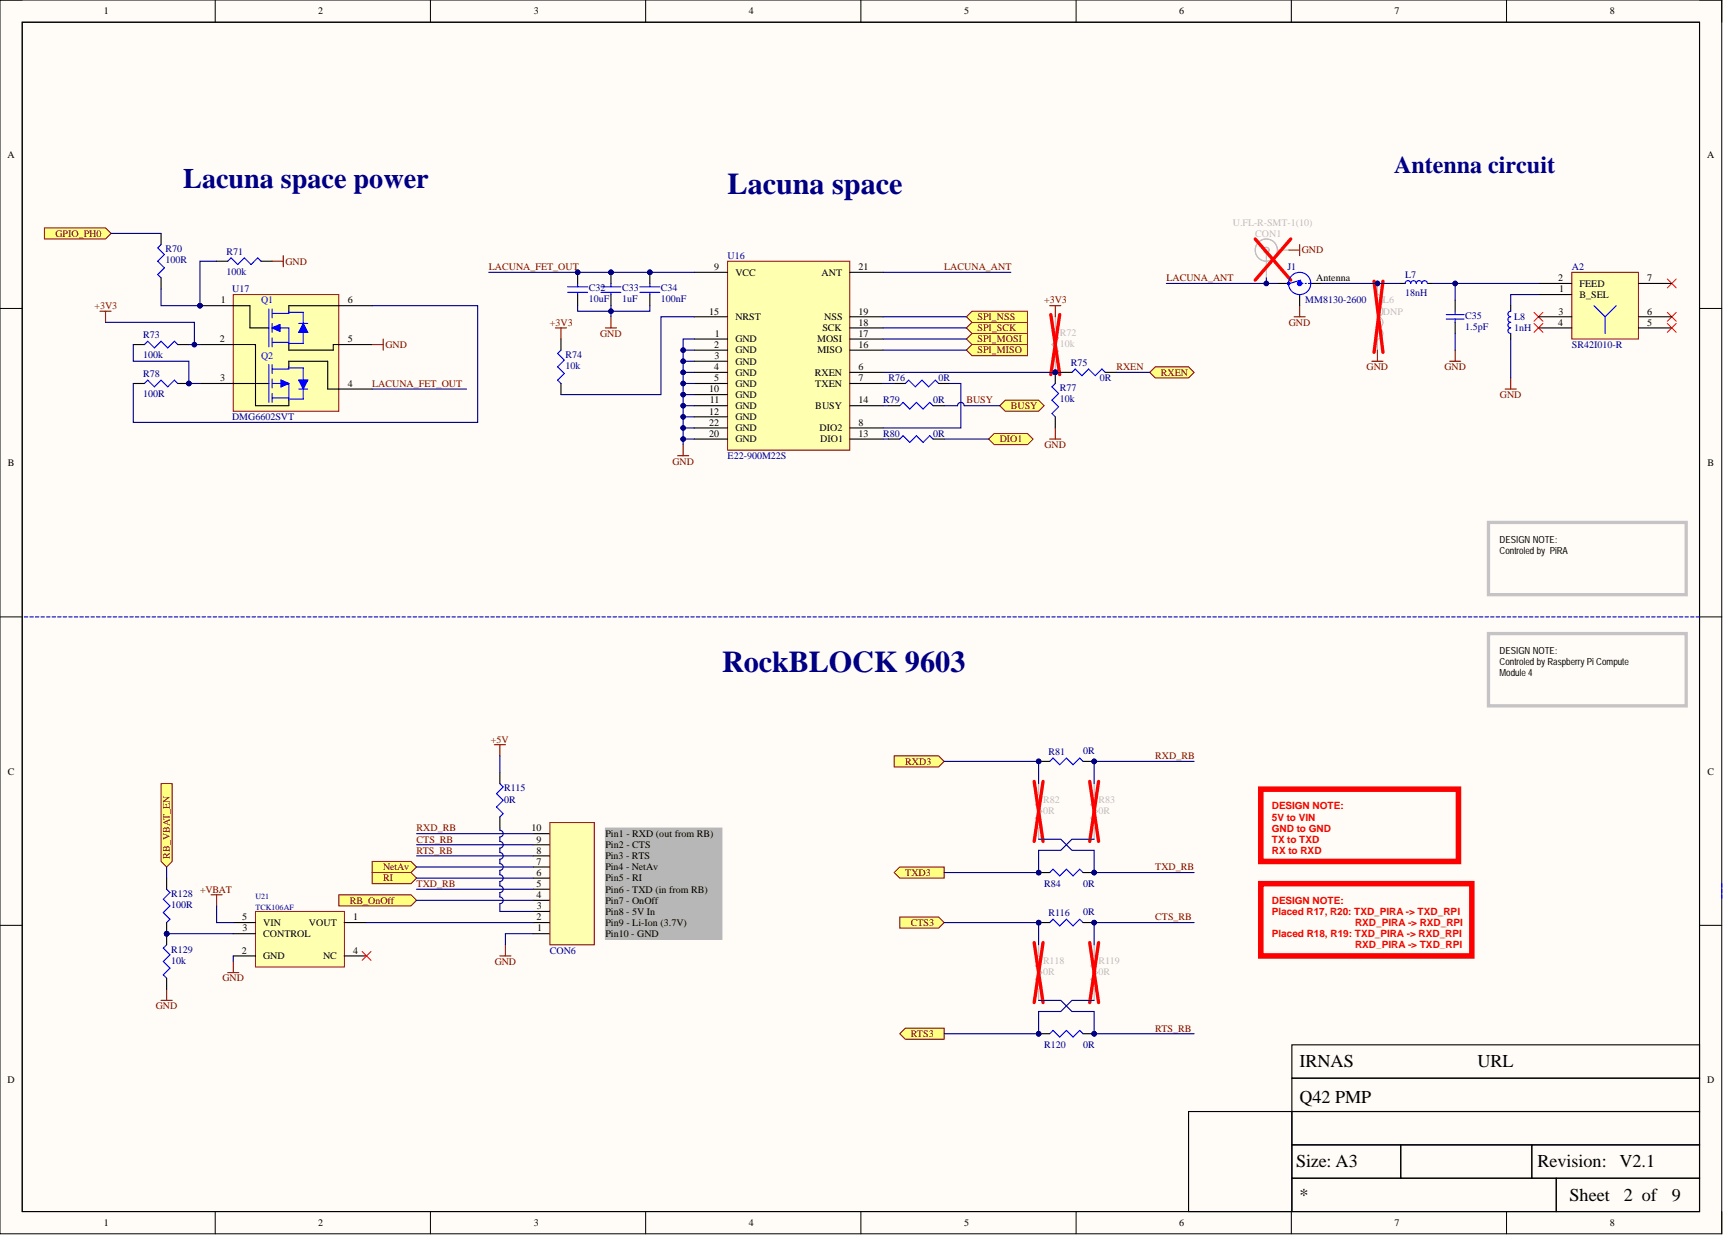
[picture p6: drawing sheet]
<svg xmlns="http://www.w3.org/2000/svg" width="393mm" height="282mm" viewBox="0 0 393 282" stroke-linecap="round" stroke-linejoin="round" font-family="sans-serif">
<defs><g id="words">
<g font-size="6.9" fill="#000080">
<text x="166.1" y="44.2">Lacuna space</text>
<text x="164.8" y="153.3">RockBLOCK 9603</text>
</g>
<text font-size="6.4" fill="#000080" x="41.8" y="43">Lacuna space power</text>
<text font-size="5.5" fill="#000080" x="318.3" y="39.4">Antenna circuit</text>
<g font-size="4.1">
<text x="296.7" y="243.4">IRNAS</text>
<text x="337.3" y="243.4">URL</text>
<text x="296.7" y="251.8">Q42 PMP</text>
<text x="295.9" y="266.2">Size: A3</text>
<text x="351" y="266.2">Revision:</text>
<text x="369.7" y="266.2">V2.1</text>
<text x="296.7" y="274.1">*</text>
<text x="358.3" y="274.1">Sheet</text>
<text x="370.7" y="274.1">2 of</text>
<text x="381.7" y="274.1">9</text>
</g>
<g font-size="2.3">
<text x="23.7" y="3.3">1</text>
<text x="72.7" y="3.3">2</text>
<text x="121.9" y="3.3">3</text>
<text x="170.9" y="3.3">4</text>
<text x="220.1" y="3.3">5</text>
<text x="269.2" y="3.3">6</text>
<text x="318.3" y="3.3">7</text>
<text x="367.5" y="3.3">8</text>
<text x="1.7" y="36">A</text>
<text x="389.7" y="36">A</text>
<text x="163" y="61.6">9</text>
<text x="167.9" y="62.9">VCC</text>
<text x="187.6" y="62.9">ANT</text>
<text x="196" y="61.6">21</text>
<text x="300.5" y="64.2">Antenna</text>
<text x="355.7" y="64.2">2</text>
<text x="360.6" y="65.5">FEED</text>
<text x="376.1" y="64.2">7</text>
<text x="50.4" y="69.3">1</text>
<text x="79.4" y="69.3">6</text>
<text x="161.9" y="71.8">15</text>
<text x="196" y="71.8">19</text>
<text x="355.8" y="71.8">3</text>
<text x="356" y="66.7">1</text>
<text x="360.6" y="68">B_SEL</text>
<text x="376.1" y="71.8">6</text>
<text x="163.2" y="76.9">1</text>
<text x="167.9" y="73.1">NRST</text>
<text x="187.7" y="75.6">SCK</text>
<text x="188.2" y="73.1">NSS</text>
<text x="196" y="76.9">17</text>
<text x="196" y="74.3">18</text>
<text x="355.7" y="74.3">4</text>
<text x="376.1" y="74.3">5</text>
<text x="50.2" y="78.1">2</text>
<text x="79.4" y="78.1">5</text>
<text x="163" y="79.4">2</text>
<text x="163.1" y="81.9">3</text>
<text x="167.9" y="78.1">GND</text>
<text x="167.9" y="80.7">GND</text>
<text x="167.9" y="83.2">GND</text>
<text x="186.6" y="78.1">MOSI</text>
<text x="186.6" y="80.7">MISO</text>
<text x="196" y="79.4">16</text>
<text x="50.3" y="87">3</text>
<text x="79.4" y="88.3">4</text>
<text x="161.9" y="89.6">10</text>
<text x="163" y="84.5">4</text>
<text x="163.1" y="87">5</text>
<text x="167.9" y="85.7">GND</text>
<text x="167.9" y="88.3">GND</text>
<text x="186" y="85.7">RXEN</text>
<text x="186.1" y="88.3">TXEN</text>
<text x="196" y="84.5">6</text>
<text x="196" y="87">7</text>
<text x="161.9" y="94.6">12</text>
<text x="162" y="92.1">11</text>
<text x="167.9" y="90.8">GND</text>
<text x="167.9" y="93.4">GND</text>
<text x="167.9" y="95.9">GND</text>
<text x="186.1" y="93.4">BUSY</text>
<text x="196" y="92.1">14</text>
<text x="161.9" y="99.7">20</text>
<text x="161.9" y="97.2">22</text>
<text x="167.9" y="101">GND</text>
<text x="167.9" y="98.4">GND</text>
<text x="187.1" y="98.4">DIO2</text>
<text x="187.3" y="101">DIO1</text>
<text x="196" y="97.2">8</text>
<text x="196" y="99.7">13</text>
<text x="1.8" y="106.4">B</text>
<text x="389.8" y="106.4">B</text>
<text x="1.8" y="176.8">C</text>
<text x="389.8" y="176.8">C</text>
<text x="121.3" y="189.8">10</text>
<text x="138.2" y="191">Pin1 - RXD (out from RB)</text>
<text x="122.4" y="197.4">7</text>
<text x="122.4" y="192.3">9</text>
<text x="122.5" y="194.8">8</text>
<text x="138.2" y="193.6">Pin2 - CTS</text>
<text x="138.2" y="196.1">Pin3 - RTS</text>
<text x="122.4" y="199.9">6</text>
<text x="122.5" y="202.4">5</text>
<text x="138.2" y="198.6">Pin4 - NetAv</text>
<text x="138.2" y="201.2">Pin5 - RI</text>
<text x="138.2" y="203.7">Pin6 - TXD (in from RB)</text>
<text x="122.4" y="205">4</text>
<text x="122.5" y="207.5">3</text>
<text x="138.2" y="206.3">Pin7 - OnOff</text>
<text x="138.2" y="208.8">Pin8 - 5V In</text>
<text x="55.3" y="210.1">5</text>
<text x="55.3" y="212.6">3</text>
<text x="60.1" y="213.9">CONTROL</text>
<text x="60.1" y="211.3">VIN</text>
<text x="70.5" y="211.3">VOUT</text>
<text x="80.6" y="210.1">1</text>
<text x="122.4" y="210.1">2</text>
<text x="122.7" y="212.6">1</text>
<text x="138.2" y="211.3">Pin9 - Li-Ion (3.7V)</text>
<text x="138.2" y="213.9">Pin10 - GND</text>
<text x="55.2" y="217.7">2</text>
<text x="60.1" y="218.9">GND</text>
<text x="73.8" y="218.9">NC</text>
<text x="80.6" y="217.7">4</text>
<text x="1.7" y="247.2">D</text>
<text x="389.7" y="247.2">D</text>
<text x="23.7" y="279.8">1</text>
<text x="72.7" y="279.8">2</text>
<text x="121.9" y="279.8">3</text>
<text x="170.9" y="279.8">4</text>
<text x="220.1" y="279.8">5</text>
<text x="269.2" y="279.8">6</text>
<text x="318.3" y="279.8">7</text>
<text x="367.5" y="279.8">8</text>
</g>
<g font-size="2.3" fill="#bfbebc">
<text x="281.5" y="51.5">U.FL-R-SMT-1(10)</text>
<text x="286.6" y="54">CON1</text>
<text x="315.7" y="69.3">L6</text>
<text x="315.7" y="71.8">DNP</text>
<text x="241.9" y="76.6">R72</text>
<text x="241.9" y="79.2">10k</text>
<text x="238.1" y="183.2">R82</text>
<text x="238.1" y="185.7">0R</text>
<text x="250.8" y="183.2">R83</text>
<text x="250.8" y="185.7">0R</text>
<text x="238.1" y="219.9">R118</text>
<text x="250.8" y="219.9">R119</text>
<text x="238.1" y="222.5">0R</text>
<text x="250.8" y="222.5">0R</text>
</g>
<g font-size="2.3" fill="#800000">
<text x="12.7" y="54">GPIO_PH0</text>
<text x="297.2" y="57.8">GND</text>
<text x="65.2" y="60.4">GND</text>
<text x="111.6" y="61.6">LACUNA_FET_OUT</text>
<text x="215.6" y="61.6">LACUNA_ANT</text>
<text x="266.3" y="64.2">LACUNA_ANT</text>
<text x="21.6" y="70.5">+3V3</text>
<text x="238.4" y="69.3">+3V3</text>
<text x="125.5" y="74.3">+3V3</text>
<text x="137" y="76.9">GND</text>
<text x="223.2" y="75.6">SPI_SCK</text>
<text x="223.2" y="73.1">SPI_NSS</text>
<text x="294.2" y="74.3">GND</text>
<text x="88" y="79.4">GND</text>
<text x="223.2" y="78.1">SPI_MOSI</text>
<text x="223.2" y="80.7">SPI_MISO</text>
<text x="85" y="88.3">LACUNA_FET_OUT</text>
<text x="254.9" y="84.5">RXEN</text>
<text x="265" y="85.7">RXEN</text>
<text x="312" y="84.5">GND</text>
<text x="329.7" y="84.5">GND</text>
<text x="220.6" y="92.1">BUSY</text>
<text x="230.8" y="93.4">BUSY</text>
<text x="342.4" y="90.8">GND</text>
<text x="228.2" y="101">DIO1</text>
<text x="153.5" y="106">GND</text>
<text x="238.5" y="102.2">GND</text>
<text x="112.1" y="169.5">+5V</text>
<text x="263.7" y="173.3">RXD_RB</text>
<text x="206.7" y="174.5">RXD3</text>
<text x="95.1" y="189.8">RXD_RB</text>
<text x="38.8" y="196" transform="rotate(-90 38.8 196)">RB_VBAT_EN</text>
<text x="95.1" y="194.8">RTS_RB</text>
<text x="95.1" y="192.3">CTS_RB</text>
<text x="45.7" y="203.7">+VBAT</text>
<text x="87.5" y="198.6">NetAv</text>
<text x="87.5" y="201.2">RI</text>
<text x="95.1" y="202.4">TXD_RB</text>
<text x="206.7" y="199.9">TXD3</text>
<text x="263.7" y="198.6">TXD_RB</text>
<text x="79.9" y="206.3">RB_OnOff</text>
<text x="207.9" y="211.3">CTS3</text>
<text x="263.7" y="210.1">CTS_RB</text>
<text x="112.9" y="220.2">GND</text>
<text x="50.8" y="224">GND</text>
<text x="35.6" y="230.4">GND</text>
<text x="207.9" y="236.7">RTS3</text>
<text x="263.7" y="235.4">RTS_RB</text>
</g>
<g font-size="2.3" fill="#000080">
<text x="37.8" y="57.6">R70</text>
<text x="51.7" y="58.1">R71</text>
<text x="166.1" y="59.1">U16</text>
<text x="37.8" y="60.1">100R</text>
<text x="51.7" y="62.7">100k</text>
<text x="293.9" y="61.6">J1</text>
<text x="320.8" y="63.4">L7</text>
<text x="358.8" y="61.6">A2</text>
<text x="53" y="66.7">U17</text>
<text x="134.4" y="66.5">C32</text>
<text x="134.4" y="69">10uF</text>
<text x="142" y="66.5">C33</text>
<text x="142" y="69">1uF</text>
<text x="150.9" y="66.5">C34</text>
<text x="150.9" y="69">100nF</text>
<text x="298" y="69.3">MM8130-2600</text>
<text x="320.8" y="67.5">18nH</text>
<text x="32.7" y="77.1">R73</text>
<text x="334.5" y="75.3">1.5pF</text>
<text x="334.5" y="72.8">C35</text>
<text x="345.6" y="73.1">L8</text>
<text x="345.6" y="75.6">1nH</text>
<text x="32.7" y="81.7">100k</text>
<text x="129.1" y="81.7">R74</text>
<text x="244.5" y="83.5">R75</text>
<text x="358.8" y="79.4">SR42I010-R</text>
<text x="32.7" y="86">R78</text>
<text x="129.1" y="84.2">10k</text>
<text x="202.9" y="87">R76</text>
<text x="214.3" y="87">0R</text>
<text x="241.9" y="89.3">R77</text>
<text x="251.1" y="87">0R</text>
<text x="32.7" y="90.6">100R</text>
<text x="53" y="95.9">DMG6602SVT</text>
<text x="201.6" y="92.1">R79</text>
<text x="213" y="92.1">0R</text>
<text x="241.9" y="91.8">10k</text>
<text x="201.6" y="99.7">R80</text>
<text x="213" y="99.7">0R</text>
<text x="166.1" y="104.8">E22-900M22S</text>
<text x="239.4" y="172.3">R81</text>
<text x="247.2" y="172">0R</text>
<text x="115.1" y="180.6">R115</text>
<text x="115.1" y="183.2">0R</text>
<text x="238.4" y="202.4">R84</text>
<text x="247.2" y="202.4">0R</text>
<text x="39.1" y="204.7">R128</text>
<text x="39.1" y="207.3">100R</text>
<text x="239.4" y="209">R116</text>
<text x="247.2" y="208.8">0R</text>
<text x="39.1" y="217.4">R129</text>
<text x="39.1" y="219.9">10k</text>
<text x="125.5" y="217.7">CON6</text>
<text x="238.4" y="239.2">R120</text>
<text x="247.2" y="239.2">0R</text>
</g>
<g font-size="2.3" fill="#00f">
<text x="59.6" y="69.3">Q1</text>
<text x="59.6" y="81.9">Q2</text>
</g>
<g font-size="2.3" fill="#f00">
<text x="290.4" y="184.7">DESIGN NOTE:</text>
<text x="290.4" y="187.3">5V to VIN</text>
<text x="290.4" y="189.8">GND to GND</text>
<text x="290.4" y="192.3">TX to TXD</text>
<text x="290.4" y="194.9">RX to RXD</text>
<text x="290.4" y="206.3">DESIGN NOTE:</text>
<text x="290.4" y="208.8">Placed R17, R20: TXD_PIRA -&gt; TXD_RPI</text>
<text x="290.4" y="213.9">Placed R18, R19: TXD_PIRA -&gt; RXD_RPI</text>
<text x="309.3" y="211.4">RXD_PIRA -&gt; RXD_RPI</text>
<text x="309.3" y="216.4">RXD_PIRA -&gt; TXD_RPI</text>
</g>
<g font-size="2.2">
<text x="342.3" y="123.8">DESIGN NOTE:</text>
<text x="342.3" y="126.4">Controled by PiRA</text>
<text x="342.3" y="149.2">DESIGN NOTE:</text>
<text x="342.3" y="151.8">Controled by Raspberry Pi Compute</text>
<text x="342.3" y="154.3">Module 4</text>
</g>
<g font-size="1.8" fill="#000080">
<text x="58.3" y="205.1">U21</text>
<text x="58.3" y="207.6">TCK106AF</text>
</g>
</g></defs>
<path d="M0 0h393.1v281.6h-393.1z" fill-rule="evenodd" fill="#fffcf8"/>
<path d="M0 0h393.1v281.6h-393.1z" fill="none" stroke="#000" stroke-width=".23"/>
<path d="M5.1 5.1h382.9v271.4h-382.9z" fill-rule="evenodd" fill="#fffcf8"/>
<g fill="none" stroke="#000" stroke-width=".23">
<path d="M0 0h5.1M5.1 5.1h382.9v271.4h-382.9zM49.1 0v5.1M98.3 0v5.1M147.4 0v5.1M196.5 0v5.1M245.7 0v5.1M294.8 0v5.1M343.9 0v5.1M388 0h5.1v5.1M0 70.4h5.1M388 70.4h5.1"/>
<path d="M0 140.8h5.1M388 140.8h5.1M0 211.2h5.1M388 211.2h5.1M49.1 276.5v5.1M98.3 276.5v5.1M147.4 276.5v5.1M196.5 276.5v5.1M245.7 276.5v5.1M294.8 276.5v5.1M343.9 276.5v5.1M393.1 276.5v5.1"/>
</g>
<path d="M5.1 5.1h382.9v271.4h-382.9zM294.9 238.5h93.1v7.6h-93.1zM271.3 253.7h23.6v22.8h-23.6zM294.9 253.7h93.1v7.6h-93.1zM294.9 246.1h93.1v7.6h-93.1zM294.9 261.3h24.9v7.6h-24.9zM294.9 268.9h60.4v7.6h-60.4zM319.8 261.3h29.9v7.6h-29.9zM349.7 261.3h38.3v7.6h-38.3zM355.3 268.9h32.7v7.6h-32.7z" fill="none" stroke="#000" stroke-width=".25"/>
<path d="M393.1 201.7v.8M393.1 203v.8M393.1 204.2v.8" fill="none" stroke="#00f" stroke-width=".25"/>
<path d="M10.1 52h14l1.3 1.3-1.3 1.2h-14z" fill-rule="evenodd" fill="#ffff80"/>
<path d="M10.1 52h14l1.3 1.3-1.3 1.2h-14z" fill="none" stroke="#800000" stroke-width=".23"/>
<circle cx="43.1" cy="87.5" r=".51" fill="#000080"/>
<circle cx="43.1" cy="87.5" r=".51" fill="none" stroke="#000080" stroke-width=".23"/>
<path d="M33 87.5l.7-.7 1.5 1.5 1.6-1.5 1.5 1.5 1.5-1.5 .8 .7" fill="none" stroke="#00f" stroke-width=".25"/>
<path d="M30.4 87.5h2.6M40.6 87.5h2.5" fill="none" stroke="#000" stroke-width=".25"/>
<circle cx="43.1" cy="87.5" r=".51" fill="#000080"/>
<circle cx="43.1" cy="87.5" r=".51" fill="none" stroke="#000080" stroke-width=".23"/>
<path d="M36.8 55.8l-.8 .8 1.5 1.5-1.5 1.5 1.5 1.5-1.5 1.6 .8 .7M52 59.6l.7-.7 1.6 1.5 1.5-1.5 1.5 1.5 1.5-1.5 .8 .7M33 78.6l.7-.7 1.5 1.5 1.6-1.5 1.5 1.5 1.5-1.5 .8 .7" fill="none" stroke="#00f" stroke-width=".25"/>
<path d="M36.8 53.3v2.5M49.4 59.6h2.6M59.6 59.6h2.5M30.4 78.6h2.6M36.8 63.4v2.6M40.6 78.6h2.5" fill="none" stroke="#000" stroke-width=".25"/>
<circle cx="45.6" cy="69.8" r=".51" fill="#000080"/>
<circle cx="45.6" cy="69.8" r=".51" fill="none" stroke="#000080" stroke-width=".23"/>
<path d="M53.3 67.2h24v26.7h-24z" fill-rule="evenodd" fill="#ffffb0"/>
<path d="M53.3 67.2h24v26.7h-24z" fill="none" stroke="#800000" stroke-width=".23"/>
<path d="M53.3 78.6h5v14h7.6v-1.3M53.3 87.5h8.1" fill="none" stroke="#000" stroke-width=".25"/>
<path d="M61.4 83.2v8.6M62.1 83.2v2M62.1 86.5v2M62.1 89.8v2M62.1 84.2h3.6M62.1 87.5h3.8M62.1 90.8h3.8M64.2 86.8l1.7 .7-1.7 .8zM65.9 87.5v3.8" fill="none" stroke="#00f" stroke-width=".25"/>
<path d="M64.2 86.8l1.7 .7-1.7 .8z" fill="#00f"/>
<path d="M64.2 86.8l1.7 .7-1.7 .8z" fill="none" stroke="#00f" stroke-width=".23"/>
<path d="M65.9 83.7v.5h-.2M65.9 84h3.3v7.1h-3.3M68.2 86.8h2l-1 2z" fill="none" stroke="#00f" stroke-width=".25"/>
<path d="M68.2 86.8h2l-1 1.7z" fill="#00f"/>
<path d="M68.2 86.8h2l-1 1.7z" fill="none" stroke="#00f" stroke-width=".23"/>
<path d="M61.4 70.5v8.7M62.1 70.5v2.1M62.1 73.8v2.1M62.1 77.1v2.1M62.1 71.5h3.6M62.1 74.8h3.8v3.8M62.1 78.1h3.8M68.2 88.8h2" fill="none" stroke="#00f" stroke-width=".25"/>
<path d="M53.3 69.8h3.8v5h4.3M65.9 78.6v1.3h10.2v-1.3h1.2" fill="none" stroke="#000" stroke-width=".25"/>
<path d="M62.1 74.8l1.8-.7v1.5z" fill="#00f"/>
<path d="M62.1 74.8l1.8-.7v1.5z" fill="none" stroke="#00f" stroke-width=".23"/>
<path d="M65.9 71v.5h-.2M65.9 71.3h3.3v7.1h-3.3M69.2 73.8l1 2.1h-2z" fill="none" stroke="#00f" stroke-width=".25"/>
<path d="M69.2 74.1l1 1.8h-2z" fill="#00f"/>
<path d="M69.2 74.1l1 1.8h-2z" fill="none" stroke="#00f" stroke-width=".23"/>
<path d="M62.1 74.8l1.8-.7v1.5zM68.2 73.8h2" fill="none" stroke="#00f" stroke-width=".25"/>
<path d="M45.6 69.8h7.7" fill="none" stroke="#000" stroke-width=".25"/>
<circle cx="45.6" cy="69.8" r=".51" fill="#000080"/>
<circle cx="45.6" cy="69.8" r=".51" fill="none" stroke="#000080" stroke-width=".23"/>
<path d="M45.6 78.6h7.7M77.3 78.6h7.7M85 69.8h-19.1v1.2M45.6 87.5h7.7M65.9 83.7v-1.2h8.9v6.3h10.2" fill="none" stroke="#000" stroke-width=".25"/>
<path d="M166.1 59.6h27.9v43.1h-27.9z" fill-rule="evenodd" fill="#ffffb0"/>
<path d="M166.1 59.6h27.9v43.1h-27.9z" fill="none" stroke="#800000" stroke-width=".23"/>
<g fill="none" stroke="#000" stroke-width=".25">
<path d="M158.5 77.4h7.6M158.5 79.9h7.6M158.5 62.2h7.6M158.5 72.3h7.6M194 77.4h7.6M194 79.9h7.6M194 62.2h7.6M194 72.3h7.6M194 74.8h7.6M158.5 82.5h7.6M158.5 85h7.6M158.5 87.5h7.6"/>
<path d="M158.5 97.7h7.6M158.5 90.1h7.6M158.5 92.6h7.6M158.5 95.1h7.6M194 85h7.6M194 87.5h7.6M194 97.7h7.6M194 92.6h7.6M158.5 100.2h7.6M194 100.2h7.6"/>
</g>
<circle cx="139.5" cy="62.2" r=".51" fill="#000080"/>
<circle cx="139.5" cy="62.2" r=".51" fill="none" stroke="#000080" stroke-width=".23"/>
<path d="M137.2 65.5h4.6M137.2 66.7h4.6M139.5 64.7v.8M139.5 66.7v.5" fill="none" stroke="#00f" stroke-width=".25"/>
<path d="M139.5 62.2v2.5M139.5 67.2v2.6" fill="none" stroke="#000" stroke-width=".25"/>
<circle cx="139.5" cy="62.2" r=".51" fill="#000080"/>
<circle cx="139.5" cy="62.2" r=".51" fill="none" stroke="#000080" stroke-width=".23"/>
<circle cx="148.3" cy="62.2" r=".51" fill="#000080"/>
<circle cx="148.3" cy="62.2" r=".51" fill="none" stroke="#000080" stroke-width=".23"/>
<path d="M146.1 65.5h4.5M146.1 66.7h4.5M148.3 64.7v.8M148.3 66.7v.5" fill="none" stroke="#00f" stroke-width=".25"/>
<path d="M148.3 62.2v2.5M148.3 67.2v2.6" fill="none" stroke="#000" stroke-width=".25"/>
<circle cx="148.3" cy="62.2" r=".51" fill="#000080"/>
<circle cx="148.3" cy="62.2" r=".51" fill="none" stroke="#000080" stroke-width=".23"/>
<circle cx="240.9" cy="85" r=".51" fill="#000080"/>
<circle cx="240.9" cy="85" r=".51" fill="none" stroke="#000080" stroke-width=".23"/>
<path d="M240.9 74.8l-.8 .8 1.6 1.5-1.6 1.5 1.6 1.6-1.6 1.5 .8 .8v2.5" fill="none" stroke="#bfbebc" stroke-width=".25"/>
<circle cx="240.9" cy="85" r=".51" fill="#000080"/>
<circle cx="240.9" cy="85" r=".51" fill="none" stroke="#000080" stroke-width=".23"/>
<path d="M240.9 72.3v2.5" fill="none" stroke="#bfbebc" stroke-width=".25"/>
<path d="M239.9 71.8l2 13.7M241.9 71.8l-2 13.7" fill="none" stroke="#f00" stroke-width=".76"/>
<circle cx="240.9" cy="85" r=".51" fill="#000080"/>
<circle cx="240.9" cy="85" r=".51" fill="none" stroke="#000080" stroke-width=".23"/>
<path d="M240.9 87.5l-.8 .8 1.6 1.5-1.6 1.5 1.6 1.6-1.6 1.5 .8 .7" fill="none" stroke="#00f" stroke-width=".25"/>
<path d="M240.9 85v2.5M240.9 95.1v2.6" fill="none" stroke="#000" stroke-width=".25"/>
<circle cx="240.9" cy="85" r=".51" fill="#000080"/>
<circle cx="240.9" cy="85" r=".51" fill="none" stroke="#000080" stroke-width=".23"/>
<path d="M128.1 79.9l-.8 .8 1.5 1.5-1.5 1.5 1.5 1.5-1.5 1.6 .8 .7M205.4 92.6l.8-.8 1.5 1.6 1.5-1.6 1.5 1.6 1.6-1.6 .7 .8M206.7 87.5l.7-.7 1.6 1.5 1.5-1.5 1.5 1.5 1.5-1.5 .8 .7M244.7 85l.8-.8 1.5 1.5 1.5-1.5 1.5 1.5 1.6-1.5 .7 .8" fill="none" stroke="#00f" stroke-width=".25"/>
<path d="M128.1 77.4v2.5M128.1 87.5v2.6M202.9 92.6h2.5M204.1 87.5h2.6M213 92.6h2.6M214.3 87.5h2.5M242.2 85h2.5M252.3 85h2.6" fill="none" stroke="#000" stroke-width=".25"/>
<circle cx="131.9" cy="62.2" r=".51" fill="#000080"/>
<circle cx="131.9" cy="62.2" r=".51" fill="none" stroke="#000080" stroke-width=".23"/>
<path d="M129.6 65.5h4.5M129.6 66.7h4.5M131.9 64.7v.8M131.9 66.7v.5" fill="none" stroke="#00f" stroke-width=".25"/>
<path d="M131.9 62.2v2.5M131.9 67.2v2.6" fill="none" stroke="#000" stroke-width=".25"/>
<circle cx="131.9" cy="62.2" r=".51" fill="#000080"/>
<circle cx="131.9" cy="62.2" r=".51" fill="none" stroke="#000080" stroke-width=".23"/>
<path d="M205.4 100.2l.8-.8 1.5 1.6 1.5-1.6 1.5 1.6 1.6-1.6 .7 .8" fill="none" stroke="#00f" stroke-width=".25"/>
<path d="M202.9 100.2h2.5M213 100.2h2.6" fill="none" stroke="#000" stroke-width=".25"/>
<path d="M229.5 91.3h7.6l1.3 1.3-1.3 1.3h-7.6l-1.3-1.3z" fill-rule="evenodd" fill="#ffff80"/>
<path d="M229.5 91.3h7.6l1.3 1.3-1.3 1.3h-7.6l-1.3-1.3z" fill="none" stroke="#800000" stroke-width=".23"/>
<path d="M263.7 83.7h7.6l1.3 1.3-1.3 1.3h-7.6l-1.2-1.3z" fill-rule="evenodd" fill="#ffff80"/>
<path d="M263.7 83.7h7.6l1.3 1.3-1.3 1.3h-7.6l-1.2-1.3z" fill="none" stroke="#800000" stroke-width=".23"/>
<circle cx="314.5" cy="64.7" r=".51" fill="#000080"/>
<circle cx="314.5" cy="64.7" r=".51" fill="none" stroke="#000080" stroke-width=".23"/>
<path d="M314.4 64.7v2.5a1.27 1.27 0 0 1 1.3 1.3 1.27 1.27 0 0 1-1.3 1.3 1.27 1.27 0 0 1 1.3 1.2 1.27 1.27 0 0 1-1.3 1.3 1.27 1.27 0 0 1 1.3 1.3 1.27 1.27 0 0 1-1.3 1.2 1.27 1.27 0 0 1 1.3 1.3 1.27 1.27 0 0 1-1.3 1.3v2.5" fill="none" stroke="#bfbebc" stroke-width=".25"/>
<circle cx="314.5" cy="64.7" r=".51" fill="#000080"/>
<circle cx="314.5" cy="64.7" r=".51" fill="none" stroke="#000080" stroke-width=".23"/>
<path d="M313.7 64.2l2 16.2M315.7 64.2l-2 16.2" fill="none" stroke="#f00" stroke-width=".76"/>
<path d="M138.2 189h26.6v25.4h-26.6z" fill-rule="evenodd" fill="#b7b7b7"/>
<path d="M138.2 189h26.6v25.4h-26.6z" fill="none" stroke="#b7b7b7" stroke-width=".23"/>
<path d="M112.8 170h2.6M114.1 170v2.5" fill="none" stroke="#800000" stroke-width=".25"/>
<path d="M287.8 180.1h45.2v16.5h-45.2z" fill="none" stroke="#f00" stroke-width="1.3"/>
<path d="M77.3 204.2h16.5l1.3 1.3-1.3 1.3h-16.5z" fill-rule="evenodd" fill="#ffff80"/>
<path d="M77.3 204.2h16.5l1.3 1.3-1.3 1.3h-16.5z" fill="none" stroke="#800000" stroke-width=".23"/>
<circle cx="237.1" cy="173.8" r=".51" fill="#000080"/>
<circle cx="237.1" cy="173.8" r=".51" fill="none" stroke="#000080" stroke-width=".23"/>
<circle cx="249.8" cy="173.8" r=".51" fill="#000080"/>
<circle cx="249.8" cy="173.8" r=".51" fill="none" stroke="#000080" stroke-width=".23"/>
<path d="M239.6 173.8l.8-.8 1.5 1.5 1.5-1.5 1.6 1.5 1.5-1.5 .7 .8" fill="none" stroke="#00f" stroke-width=".25"/>
<path d="M237.1 173.8h2.5" fill="none" stroke="#000" stroke-width=".25"/>
<circle cx="237.1" cy="173.8" r=".51" fill="#000080"/>
<circle cx="237.1" cy="173.8" r=".51" fill="none" stroke="#000080" stroke-width=".23"/>
<path d="M247.2 173.8h2.6" fill="none" stroke="#000" stroke-width=".25"/>
<circle cx="249.8" cy="173.8" r=".51" fill="#000080"/>
<circle cx="249.8" cy="173.8" r=".51" fill="none" stroke="#000080" stroke-width=".23"/>
<circle cx="237.1" cy="199.1" r=".51" fill="#000080"/>
<circle cx="237.1" cy="199.1" r=".51" fill="none" stroke="#000080" stroke-width=".23"/>
<circle cx="249.8" cy="199.1" r=".51" fill="#000080"/>
<circle cx="249.8" cy="199.1" r=".51" fill="none" stroke="#000080" stroke-width=".23"/>
<path d="M239.6 199.1l.8-.7 1.5 1.5 1.5-1.5 1.6 1.5 1.5-1.5 .7 .7" fill="none" stroke="#00f" stroke-width=".25"/>
<path d="M237.1 199.1h2.5" fill="none" stroke="#000" stroke-width=".25"/>
<circle cx="237.1" cy="199.1" r=".51" fill="#000080"/>
<circle cx="237.1" cy="199.1" r=".51" fill="none" stroke="#000080" stroke-width=".23"/>
<path d="M247.2 199.1h2.6" fill="none" stroke="#000" stroke-width=".25"/>
<circle cx="249.8" cy="199.1" r=".51" fill="#000080"/>
<circle cx="249.8" cy="199.1" r=".51" fill="none" stroke="#000080" stroke-width=".23"/>
<path d="M237.1 178.9v2.5l.8 .8-1.6 1.5 1.6 1.5-1.6 1.5 1.6 1.5-.8 .8v2.5M249.8 178.9v2.5l.7 .8-1.5 1.5 1.5 1.5-1.5 1.5 1.5 1.5-.7 .8v2.5" fill="none" stroke="#bfbebc" stroke-width=".25"/>
<path d="M236.1 178.3l2 13.7M238.1 178.3l-2 13.7M248.8 178.3l2 13.7M250.8 178.3l-2 13.7" fill="none" stroke="#f00" stroke-width=".76"/>
<path d="M205.4 197.9h10.2v2.5h-10.2l-1.3-1.3z" fill-rule="evenodd" fill="#ffff80"/>
<path d="M205.4 197.9h10.2v2.5h-10.2l-1.3-1.3z" fill="none" stroke="#800000" stroke-width=".23"/>
<path d="M204.1 172.5h10.2l1.3 1.3-1.3 1.2h-10.2z" fill-rule="evenodd" fill="#ffff80"/>
<path d="M204.1 172.5h10.2l1.3 1.3-1.3 1.2h-10.2z" fill="none" stroke="#800000" stroke-width=".23"/>
<path d="M287.8 201.7h48.2v16.5h-48.2z" fill="none" stroke="#f00" stroke-width="1.3"/>
<path d="M339.8 119.2h45.1v16.5h-45.1zM339.8 144.6h45.1v16.5h-45.1z" fill="none" stroke="#c6c3c6" stroke-width=".76"/>
<g fill="none" stroke="#800000" stroke-width=".25">
<path d="M62.1 59.6h2.6M64.7 58.4v2.5M294.2 57.1h2.5M296.7 55.8v2.6M22.8 71h2.6M24.1 71v2.6M85 78.6h2.5M87.5 77.4v2.5M126.8 74.8h2.5M128.1 74.8v2.6M138.2 74.8h2.5M139.5 72.3v2.5"/>
<path d="M239.6 69.8h2.6M240.9 69.8v2.5M295.4 72.3h2.6M296.7 69.8v2.5M314.4 79.9v2.6M332.2 79.9v2.6M240.9 97.7v2.5M313.2 82.5h2.5M330.9 82.5h2.6M154.7 104h2.5M156 101.5v2.5M239.6 100.2h2.6"/>
<path d="M114.1 218.2h2.6M115.4 215.6v2.6"/>
</g>
<path d="M114.1 178.9l.8 .7-1.5 1.5 1.5 1.6-1.5 1.5 1.5 1.5-.8 .8" fill="none" stroke="#00f" stroke-width=".25"/>
<path d="M114.1 176.3v2.6M114.1 186.5v2.5" fill="none" stroke="#000" stroke-width=".25"/>
<path d="M36.8 178.9h2.5v17.7l-1.3 1.3-1.2-1.3z" fill-rule="evenodd" fill="#ffff80"/>
<path d="M36.8 178.9h2.5v17.7l-1.3 1.3-1.2-1.3z" fill="none" stroke="#800000" stroke-width=".23"/>
<path d="M36.8 228.3h2.5M38 225.8v2.5" fill="none" stroke="#800000" stroke-width=".25"/>
<path d="M85 196.6h8.8l1.3 1.3-1.3 1.2h-8.8z" fill-rule="evenodd" fill="#ffff80"/>
<path d="M85 196.6h8.8l1.3 1.3-1.3 1.2h-8.8z" fill="none" stroke="#800000" stroke-width=".23"/>
<path d="M85 199.1h8.8l1.3 1.3-1.3 1.3h-8.8z" fill-rule="evenodd" fill="#ffff80"/>
<path d="M85 199.1h8.8l1.3 1.3-1.3 1.3h-8.8z" fill="none" stroke="#800000" stroke-width=".23"/>
<circle cx="237.1" cy="210.6" r=".51" fill="#000080"/>
<circle cx="237.1" cy="210.6" r=".51" fill="none" stroke="#000080" stroke-width=".23"/>
<circle cx="249.8" cy="210.6" r=".51" fill="#000080"/>
<circle cx="249.8" cy="210.6" r=".51" fill="none" stroke="#000080" stroke-width=".23"/>
<path d="M239.6 210.6l.8-.8 1.5 1.5 1.5-1.5 1.6 1.5 1.5-1.5 .7 .8" fill="none" stroke="#00f" stroke-width=".25"/>
<path d="M237.1 210.6h2.5" fill="none" stroke="#000" stroke-width=".25"/>
<circle cx="237.1" cy="210.6" r=".51" fill="#000080"/>
<circle cx="237.1" cy="210.6" r=".51" fill="none" stroke="#000080" stroke-width=".23"/>
<path d="M247.2 210.6h2.6" fill="none" stroke="#000" stroke-width=".25"/>
<circle cx="249.8" cy="210.6" r=".51" fill="#000080"/>
<circle cx="249.8" cy="210.6" r=".51" fill="none" stroke="#000080" stroke-width=".23"/>
<circle cx="237.1" cy="235.9" r=".51" fill="#000080"/>
<circle cx="237.1" cy="235.9" r=".51" fill="none" stroke="#000080" stroke-width=".23"/>
<circle cx="249.8" cy="235.9" r=".51" fill="#000080"/>
<circle cx="249.8" cy="235.9" r=".51" fill="none" stroke="#000080" stroke-width=".23"/>
<path d="M239.6 235.9l.8-.7 1.5 1.5 1.5-1.5 1.6 1.5 1.5-1.5 .7 .7" fill="none" stroke="#00f" stroke-width=".25"/>
<path d="M237.1 235.9h2.5" fill="none" stroke="#000" stroke-width=".25"/>
<circle cx="237.1" cy="235.9" r=".51" fill="#000080"/>
<circle cx="237.1" cy="235.9" r=".51" fill="none" stroke="#000080" stroke-width=".23"/>
<path d="M247.2 235.9h2.6" fill="none" stroke="#000" stroke-width=".25"/>
<circle cx="249.8" cy="235.9" r=".51" fill="#000080"/>
<circle cx="249.8" cy="235.9" r=".51" fill="none" stroke="#000080" stroke-width=".23"/>
<path d="M237.1 215.6v2.6l.8 .7-1.6 1.6 1.6 1.5-1.6 1.5 1.6 1.5-.8 .8v2.5M249.8 215.6v2.6l.7 .7-1.5 1.6 1.5 1.5-1.5 1.5 1.5 1.5-.7 .8v2.5" fill="none" stroke="#bfbebc" stroke-width=".25"/>
<path d="M236.1 215.1l2 13.7M238.1 215.1l-2 13.7M248.8 215.1l2 13.7M250.8 215.1l-2 13.7" fill="none" stroke="#f00" stroke-width=".76"/>
<path d="M205.4 209.3h8.9l1.3 1.3-1.3 1.2h-8.9z" fill-rule="evenodd" fill="#ffff80"/>
<path d="M205.4 209.3h8.9l1.3 1.3-1.3 1.2h-8.9z" fill="none" stroke="#800000" stroke-width=".23"/>
<path d="M206.7 234.7h8.9v2.5h-8.9l-1.3-1.3z" fill-rule="evenodd" fill="#ffff80"/>
<path d="M206.7 234.7h8.9v2.5h-8.9l-1.3-1.3z" fill="none" stroke="#800000" stroke-width=".23"/>
<g fill="none" stroke="#00f" stroke-width=".25">
<path d="M5.5 140.8h.8M6.8 140.8h.8M8.1 140.8h.8M9.4 140.8h.7M10.6 140.8h.8M11.9 140.8h.8M13.2 140.8h.7M14.4 140.8h.8M15.7 140.8h.8M17 140.8h.8M18.2 140.8h.8M19.5 140.8h.8"/>
<path d="M20.8 140.8h.8M22 140.8h.8M23.3 140.8h.8M24.6 140.8h.8M25.8 140.8h.8M27.1 140.8h.8M28.4 140.8h.8M29.6 140.8h.8M30.9 140.8h.8M32.2 140.8h.8M33.4 140.8h.8M34.7 140.8h.8"/>
<path d="M36 140.8h.8M37.2 140.8h.8M38.5 140.8h.8M39.8 140.8h.8M41 140.8h.8M42.3 140.8h.8M43.6 140.8h.8M44.9 140.8h.7M46.1 140.8h.8M47.4 140.8h.8M48.7 140.8h.7M49.9 140.8h.8"/>
<path d="M51.2 140.8h.8M52.5 140.8h.8M53.7 140.8h.8M55 140.8h.8M56.3 140.8h.8M57.5 140.8h.8M58.8 140.8h.8M60.1 140.8h.8M61.3 140.8h.8M62.6 140.8h.8M63.9 140.8h.8M65.1 140.8h.8"/>
<path d="M66.4 140.8h.8M67.7 140.8h.8M68.9 140.8h.8M70.2 140.8h.8M71.5 140.8h.8M72.7 140.8h.8M74 140.8h.8M75.3 140.8h.8M76.6 140.8h.7M77.8 140.8h.8M79.1 140.8h.8M80.4 140.8h.7"/>
<path d="M81.6 140.8h.8M82.9 140.8h.8M84.2 140.8h.8M85.4 140.8h.8M86.7 140.8h.8M88 140.8h.8M89.2 140.8h.8M90.5 140.8h.8M91.8 140.8h.8M93 140.8h.8M94.3 140.8h.8M95.6 140.8h.8"/>
<path d="M96.8 140.8h.8M98.1 140.8h.8M99.4 140.8h.8M100.6 140.8h.8M101.9 140.8h.8M103.2 140.8h.8M104.4 140.8h.8M105.7 140.8h.8M107 140.8h.8M108.3 140.8h.7M109.5 140.8h.8M110.8 140.8h.8"/>
<path d="M112.1 140.8h.7M113.3 140.8h.8M114.6 140.8h.8M115.9 140.8h.8M117.1 140.8h.8M118.4 140.8h.8M119.7 140.8h.8M120.9 140.8h.8M122.2 140.8h.8M123.5 140.8h.8M124.7 140.8h.8M126 140.8h.8"/>
<path d="M127.3 140.8h.8M128.5 140.8h.8M129.8 140.8h.8M131.1 140.8h.8M132.3 140.8h.8M133.6 140.8h.8M134.9 140.8h.8M136.1 140.8h.8M137.4 140.8h.8M138.7 140.8h.8M139.9 140.8h.8M141.2 140.8h.8"/>
<path d="M142.5 140.8h.8M143.8 140.8h.7M145 140.8h.8M146.3 140.8h.8M147.6 140.8h.7M148.8 140.8h.8M150.1 140.8h.8M151.4 140.8h.8M152.6 140.8h.8M153.9 140.8h.8M155.2 140.8h.8M156.4 140.8h.8"/>
<path d="M157.7 140.8h.8M159 140.8h.8M160.2 140.8h.8M161.5 140.8h.8M162.8 140.8h.8M164 140.8h.8M165.3 140.8h.8M166.6 140.8h.8M167.8 140.8h.8M169.1 140.8h.8M170.4 140.8h.8M171.6 140.8h.8"/>
<path d="M172.9 140.8h.8M174.2 140.8h.8M175.5 140.8h.7M176.7 140.8h.8M178 140.8h.8M179.3 140.8h.7M180.5 140.8h.8M181.8 140.8h.8M183.1 140.8h.8M184.3 140.8h.8M185.6 140.8h.8M186.9 140.8h.8"/>
<path d="M188.1 140.8h.8M189.4 140.8h.8M190.7 140.8h.8M191.9 140.8h.8M193.2 140.8h.8M194.5 140.8h.8M195.7 140.8h.8M197 140.8h.8M198.3 140.8h.8M199.5 140.8h.8M200.8 140.8h.8M202.1 140.8h.8"/>
<path d="M203.3 140.8h.8M204.6 140.8h.8M205.9 140.8h.8M207.2 140.8h.7M208.4 140.8h.8M209.7 140.8h.8M211 140.8h.7M212.2 140.8h.8M213.5 140.8h.8M214.8 140.8h.8M216 140.8h.8M217.3 140.8h.8"/>
<path d="M218.6 140.8h.8M219.8 140.8h.8M221.1 140.8h.8M222.4 140.8h.8M223.6 140.8h.8M224.9 140.8h.8M226.2 140.8h.8M227.4 140.8h.8M228.7 140.8h.8M230 140.8h.8M231.2 140.8h.8M232.5 140.8h.8"/>
<path d="M233.8 140.8h.8M235 140.8h.8M236.3 140.8h.8M237.6 140.8h.8M238.8 140.8h.8M240.1 140.8h.8M241.4 140.8h.8M242.7 140.8h.7M243.9 140.8h.8M245.2 140.8h.8M246.5 140.8h.7M247.7 140.8h.8"/>
<path d="M249 140.8h.8M250.3 140.8h.8M251.5 140.8h.8M252.8 140.8h.8M254.1 140.8h.8M255.3 140.8h.8M256.6 140.8h.8M257.9 140.8h.8M259.1 140.8h.8M260.4 140.8h.8M261.7 140.8h.8M262.9 140.8h.8"/>
<path d="M264.2 140.8h.8M265.5 140.8h.8M266.7 140.8h.8M268 140.8h.8M269.3 140.8h.8M270.5 140.8h.8M271.8 140.8h.8M273.1 140.8h.8M274.4 140.8h.7M275.6 140.8h.8M276.9 140.8h.8M278.2 140.8h.7"/>
<path d="M279.4 140.8h.8M280.7 140.8h.8M282 140.8h.8M283.2 140.8h.8M284.5 140.8h.8M285.8 140.8h.8M287 140.8h.8M288.3 140.8h.8M289.6 140.8h.8M290.8 140.8h.8M292.1 140.8h.8M293.4 140.8h.8"/>
<path d="M294.6 140.8h.8M295.9 140.8h.8M297.2 140.8h.8M298.4 140.8h.8M299.7 140.8h.8M301 140.8h.8M302.2 140.8h.8M303.5 140.8h.8M304.8 140.8h.8M306 140.8h.8M307.3 140.8h.8M308.6 140.8h.8"/>
<path d="M309.9 140.8h.7M311.1 140.8h.8M312.4 140.8h.8M313.7 140.8h.7M314.9 140.8h.8M316.2 140.8h.8M317.5 140.8h.8M318.7 140.8h.8M320 140.8h.8M321.3 140.8h.8M322.5 140.8h.8M323.8 140.8h.8"/>
<path d="M325.1 140.8h.8M326.3 140.8h.8M327.6 140.8h.8M328.9 140.8h.8M330.1 140.8h.8M331.4 140.8h.8M332.7 140.8h.8M333.9 140.8h.8M335.2 140.8h.8M336.5 140.8h.8M337.7 140.8h.8M339 140.8h.8"/>
<path d="M340.3 140.8h.8M341.6 140.8h.7M342.8 140.8h.8M344.1 140.8h.8M345.4 140.8h.7M346.6 140.8h.8M347.9 140.8h.8M349.2 140.8h.8M350.4 140.8h.8M351.7 140.8h.8M353 140.8h.8M354.2 140.8h.8"/>
<path d="M355.5 140.8h.8M356.8 140.8h.8M358 140.8h.8M359.3 140.8h.8M360.6 140.8h.8M361.8 140.8h.8M363.1 140.8h.8M364.4 140.8h.8M365.7 140.8h.7M366.9 140.8h.8M368.2 140.8h.8M369.5 140.8h.7"/>
<path d="M370.7 140.8h.8M372 140.8h.8M373.3 140.8h.7M374.5 140.8h.8M375.8 140.8h.8M377.1 140.8h.7M378.3 140.8h.8M379.6 140.8h.8M380.9 140.8h.8M382.1 140.8h.8M383.4 140.8h.8M384.7 140.8h.8"/>
<path d="M385.9 140.8h.8M387.2 140.8h.8"/>
</g>
<path d="M58.3 208h20.3v12.7h-20.3z" fill-rule="evenodd" fill="#ffffb0"/>
<path d="M58.3 208h20.3v12.7h-20.3z" fill="none" stroke="#800000" stroke-width=".23"/>
<path d="M53.3 210.6h5M53.3 218.2h5M53.3 213.1h5M78.6 210.6h5.1M78.6 218.2h5.1" fill="none" stroke="#000" stroke-width=".25"/>
<path d="M48.2 204.2h2.5M49.4 204.2v2.6" fill="none" stroke="#800000" stroke-width=".25"/>
<circle cx="38" cy="213.1" r=".51" fill="#000080"/>
<circle cx="38" cy="213.1" r=".51" fill="none" stroke="#000080" stroke-width=".23"/>
<path d="M38 203l.8 .7-1.5 1.5 1.5 1.6-1.5 1.5 1.5 1.5-.8 .8" fill="none" stroke="#00f" stroke-width=".25"/>
<path d="M38 200.4v2.6M38 210.6v2.5" fill="none" stroke="#000" stroke-width=".25"/>
<circle cx="38" cy="213.1" r=".51" fill="#000080"/>
<circle cx="38" cy="213.1" r=".51" fill="none" stroke="#000080" stroke-width=".23"/>
<path d="M53.3 219.4v2.6M52 222h2.5" fill="none" stroke="#800000" stroke-width=".25"/>
<circle cx="38" cy="213.1" r=".51" fill="#000080"/>
<circle cx="38" cy="213.1" r=".51" fill="none" stroke="#000080" stroke-width=".23"/>
<path d="M38 215.6l-.7 .8 1.5 1.5-1.5 1.5 1.5 1.6-1.5 1.5 .7 .7" fill="none" stroke="#00f" stroke-width=".25"/>
<path d="M38 213.1v2.5M38 223.2v2.6" fill="none" stroke="#000" stroke-width=".25"/>
<circle cx="38" cy="213.1" r=".51" fill="#000080"/>
<circle cx="38" cy="213.1" r=".51" fill="none" stroke="#000080" stroke-width=".23"/>
<path d="M350.2 73.8l2 2.1M350.2 71.3l2 2M352.2 73.8l-2 2.1M352.2 71.3l-2 2M380.6 63.7l2.1 2M380.6 71.3l2.1 2M380.6 73.8l2.1 2.1M382.7 63.7l-2.1 2M382.7 71.3l-2.1 2M382.7 73.8l-2.1 2.1M82.7 217.2l2 2M84.7 217.2l-2 2" fill="none" stroke="#f00" stroke-width=".23"/>
<path d="M343.6 88.8h2.5M344.9 86.3v2.5" fill="none" stroke="#800000" stroke-width=".25"/>
<path d="M227 98.9h7.6l1.2 1.3-1.2 1.3h-7.6l-1.3-1.3z" fill-rule="evenodd" fill="#ffff80"/>
<path d="M227 98.9h7.6l1.2 1.3-1.2 1.3h-7.6l-1.3-1.3z" fill="none" stroke="#800000" stroke-width=".23"/>
<path d="M221.9 76.1h12.7v2.5h-12.7l-1.3-1.2z" fill-rule="evenodd" fill="#ffff80"/>
<path d="M221.9 76.1h12.7v2.5h-12.7l-1.3-1.2z" fill="none" stroke="#800000" stroke-width=".23"/>
<path d="M221.9 78.6h12.7v2.6h-12.7l-1.3-1.3z" fill-rule="evenodd" fill="#ffff80"/>
<path d="M221.9 78.6h12.7v2.6h-12.7l-1.3-1.3z" fill="none" stroke="#800000" stroke-width=".23"/>
<path d="M221.9 73.6h12.7v2.5h-12.7l-1.3-1.3z" fill-rule="evenodd" fill="#ffff80"/>
<path d="M221.9 73.6h12.7v2.5h-12.7l-1.3-1.3z" fill="none" stroke="#800000" stroke-width=".23"/>
<path d="M221.9 71h12.7v2.6h-12.7l-1.3-1.3z" fill-rule="evenodd" fill="#ffff80"/>
<path d="M221.9 71h12.7v2.6h-12.7l-1.3-1.3z" fill="none" stroke="#800000" stroke-width=".23"/>
<g fill="none" stroke="#bfbebc" stroke-width=".25">
<path d="M289.1 57.7v5.7M291.6 57.1h2.6"/>
<circle cx="289.1" cy="57.1" r=".63"/>
<circle cx="289.1" cy="57.1" r="2.54"/>
<circle cx="289.1" cy="57.1" r=".64"/>
</g>
<path d="M286.6 54.5l8.1 9.4M294.7 54.5l-8.1 9.4" fill="none" stroke="#f00" stroke-width=".76"/>
<path d="M296.7 67.2v2.6M299.2 64.7h2.6" fill="none" stroke="#000" stroke-width=".25"/>
<circle cx="296.7" cy="64.7" r=".51" fill="#00f"/>
<g fill="none" stroke="#00f" stroke-width=".25">
<path d="M297 63.9l-2.6 .8M297.2 64.7h.3M298 64.7h.2M298.7 64.7h.3"/>
<circle cx="294.2" cy="64.7" r=".25"/>
<circle cx="294.2" cy="64.7" r=".26"/>
<circle cx="296.7" cy="64.7" r="2.54"/>
<circle cx="296.7" cy="64.7" r=".51"/>
</g>
<path d="M291.6 64.7h2.6" fill="none" stroke="#000" stroke-width=".25"/>
<path d="M358.8 62.2h15.2v15.2h-15.2z" fill-rule="evenodd" fill="#ffffb0"/>
<path d="M358.8 62.2h15.2v15.2h-15.2z" fill="none" stroke="#800000" stroke-width=".23"/>
<g fill="none" stroke="#000" stroke-width=".25">
<path d="M351.2 67.2h7.6M351.2 64.7h7.6M351.2 72.3h7.6M351.2 74.8h7.6M374 64.7h7.7M374 72.3h7.7M374 74.8h7.7M121.7 197.9h3.8M121.7 195.3h3.8M121.7 192.8h3.8M121.7 190.3h3.8M121.7 213.1h3.8"/>
<path d="M121.7 210.6h3.8M121.7 208h3.8M121.7 205.5h3.8M121.7 203h3.8M121.7 200.4h3.8"/>
</g>
<path d="M363.9 69.8l2.5 2.5M366.4 72.3v3.8M369 69.8l-2.6 2.5" fill="none" stroke="#00f" stroke-width=".25"/>
<path d="M125.5 187.7h10.2v27.9h-10.2z" fill-rule="evenodd" fill="#ffffb0"/>
<path d="M125.5 187.7h10.2v27.9h-10.2z" fill="none" stroke="#800000" stroke-width=".23"/>
<path d="M319.5 64.7h1.3M325.9 64.7h1.2M332.2 68.5v2.5M332.2 73.6v2.5" fill="none" stroke="#000" stroke-width=".25"/>
<path d="M320.8 64.7a.63 .63 0 0 1 .6-.6 .63 .63 0 0 1 .7 .6 .63 .63 0 0 1 .6-.6 .63 .63 0 0 1 .6 .6 .63 .63 0 0 1 .7-.6 .63 .63 0 0 1 .6 .6 .63 .63 0 0 1 .6-.6 .63 .63 0 0 1 .7 .6M330.2 71.8h4M330.2 72.8h4M332.2 71v.8M332.2 72.8v.8" fill="none" stroke="#00f" stroke-width=".25"/>
<path d="M24.1 73.6h20.3v5M114.1 172.5v3.8" fill="none" stroke="#000080" stroke-width=".25"/>
<circle cx="44.4" cy="78.6" r=".51" fill="#000080"/>
<circle cx="44.4" cy="78.6" r=".51" fill="none" stroke="#000080" stroke-width=".23"/>
<path d="M25.4 53.3h11.4M30.4 78.6v3.9h12.7v5h2.5M85 69.8h24v26.6h-78.6v-8.9" fill="none" stroke="#000080" stroke-width=".25"/>
<circle cx="43.1" cy="87.5" r=".51" fill="#000080"/>
<circle cx="43.1" cy="87.5" r=".51" fill="none" stroke="#000080" stroke-width=".23"/>
<path d="M49.4 59.6h-3.8v10.2h-8.8v-3.8" fill="none" stroke="#000080" stroke-width=".25"/>
<circle cx="45.6" cy="69.8" r=".51" fill="#000080"/>
<circle cx="45.6" cy="69.8" r=".51" fill="none" stroke="#000080" stroke-width=".23"/>
<path d="M38 213.1h15.3" fill="none" stroke="#000080" stroke-width=".25"/>
<circle cx="38" cy="213.1" r=".51" fill="#000080"/>
<circle cx="38" cy="213.1" r=".51" fill="none" stroke="#000080" stroke-width=".23"/>
<path d="M43.1 78.6h2.5" fill="none" stroke="#000080" stroke-width=".25"/>
<circle cx="44.4" cy="78.6" r=".51" fill="#000080"/>
<circle cx="44.4" cy="78.6" r=".51" fill="none" stroke="#000080" stroke-width=".23"/>
<g fill="none" stroke="#000080" stroke-width=".25">
<path d="M131.9 69.8v1.2h7.6v-1.2M158.5 72.3h-7.6v17.8h-22.8M85 88.8h21.5M95.1 197.9h26.6M95.1 195.3h26.6M95.1 192.8h26.6M95.1 190.3h26.6M114.1 189v.5a.76 .76 0 0 1 .8 .8 .76 .76 0 0 1-.8 .7v1a.76 .76 0 0 1 .8 .8 .76 .76 0 0 1-.8 .8v1a.76 .76 0 0 1 .8 .7 .76 .76 0 0 1-.8 .8v1a.76 .76 0 0 1 .8 .8 .76 .76 0 0 1-.8 .7v1.1a.76 .76 0 0 1 .8 .7 .76 .76 0 0 1-.8 .8v1a.76 .76 0 0 1 .8 .8 .76 .76 0 0 1-.8 .7v1a.76 .76 0 0 1 .8 .8 .76 .76 0 0 1-.8 .8v1.7h7.6M49.4 206.8v3.8h3.9M83.7 210.6h38M95.1 205.5h26.6M95.1 203h26.6"/>
<path d="M95.1 200.4h26.6M121.7 213.1h-6.3v2.5"/>
</g>
<circle cx="139.5" cy="71" r=".51" fill="#000080"/>
<circle cx="139.5" cy="71" r=".51" fill="none" stroke="#000080" stroke-width=".23"/>
<path d="M148.3 69.8v1.2h-8.8v1.3" fill="none" stroke="#000080" stroke-width=".25"/>
<circle cx="139.5" cy="71" r=".51" fill="#000080"/>
<circle cx="139.5" cy="71" r=".51" fill="none" stroke="#000080" stroke-width=".23"/>
<path d="M156 100.2h2.5" fill="none" stroke="#000080" stroke-width=".25"/>
<circle cx="156" cy="100.2" r=".51" fill="#000080"/>
<circle cx="156" cy="100.2" r=".51" fill="none" stroke="#000080" stroke-width=".23"/>
<path d="M156 97.7h2.5" fill="none" stroke="#000080" stroke-width=".25"/>
<circle cx="156" cy="97.7" r=".51" fill="#000080"/>
<circle cx="156" cy="97.7" r=".51" fill="none" stroke="#000080" stroke-width=".23"/>
<path d="M156 95.1h2.5" fill="none" stroke="#000080" stroke-width=".25"/>
<circle cx="156" cy="95.1" r=".51" fill="#000080"/>
<circle cx="156" cy="95.1" r=".51" fill="none" stroke="#000080" stroke-width=".23"/>
<path d="M156 92.6h2.5" fill="none" stroke="#000080" stroke-width=".25"/>
<circle cx="156" cy="92.6" r=".51" fill="#000080"/>
<circle cx="156" cy="92.6" r=".51" fill="none" stroke="#000080" stroke-width=".23"/>
<path d="M156 90.1h2.5" fill="none" stroke="#000080" stroke-width=".25"/>
<circle cx="156" cy="90.1" r=".51" fill="#000080"/>
<circle cx="156" cy="90.1" r=".51" fill="none" stroke="#000080" stroke-width=".23"/>
<path d="M156 87.5h2.5" fill="none" stroke="#000080" stroke-width=".25"/>
<circle cx="156" cy="87.5" r=".51" fill="#000080"/>
<circle cx="156" cy="87.5" r=".51" fill="none" stroke="#000080" stroke-width=".23"/>
<path d="M156 85h2.5" fill="none" stroke="#000080" stroke-width=".25"/>
<circle cx="156" cy="85" r=".51" fill="#000080"/>
<circle cx="156" cy="85" r=".51" fill="none" stroke="#000080" stroke-width=".23"/>
<path d="M156 82.5h2.5" fill="none" stroke="#000080" stroke-width=".25"/>
<circle cx="156" cy="82.5" r=".51" fill="#000080"/>
<circle cx="156" cy="82.5" r=".51" fill="none" stroke="#000080" stroke-width=".23"/>
<path d="M156 79.9h2.5" fill="none" stroke="#000080" stroke-width=".25"/>
<circle cx="156" cy="79.9" r=".51" fill="#000080"/>
<circle cx="156" cy="79.9" r=".51" fill="none" stroke="#000080" stroke-width=".23"/>
<path d="M158.5 77.4h-2.5v24.1" fill="none" stroke="#000080" stroke-width=".25"/>
<circle cx="156" cy="100.2" r=".51" fill="#000080"/>
<circle cx="156" cy="100.2" r=".51" fill="none" stroke="#000080" stroke-width=".23"/>
<circle cx="156" cy="97.7" r=".51" fill="#000080"/>
<circle cx="156" cy="97.7" r=".51" fill="none" stroke="#000080" stroke-width=".23"/>
<circle cx="156" cy="95.1" r=".51" fill="#000080"/>
<circle cx="156" cy="95.1" r=".51" fill="none" stroke="#000080" stroke-width=".23"/>
<circle cx="156" cy="92.6" r=".51" fill="#000080"/>
<circle cx="156" cy="92.6" r=".51" fill="none" stroke="#000080" stroke-width=".23"/>
<circle cx="156" cy="90.1" r=".51" fill="#000080"/>
<circle cx="156" cy="90.1" r=".51" fill="none" stroke="#000080" stroke-width=".23"/>
<circle cx="156" cy="87.5" r=".51" fill="#000080"/>
<circle cx="156" cy="87.5" r=".51" fill="none" stroke="#000080" stroke-width=".23"/>
<circle cx="156" cy="85" r=".51" fill="#000080"/>
<circle cx="156" cy="85" r=".51" fill="none" stroke="#000080" stroke-width=".23"/>
<circle cx="156" cy="82.5" r=".51" fill="#000080"/>
<circle cx="156" cy="82.5" r=".51" fill="none" stroke="#000080" stroke-width=".23"/>
<circle cx="156" cy="79.9" r=".51" fill="#000080"/>
<circle cx="156" cy="79.9" r=".51" fill="none" stroke="#000080" stroke-width=".23"/>
<path d="M201.6 85h40.6M201.6 92.6h1.3M201.6 87.5h2.5M216.8 87.5h2.6v10.2h-17.8M201.6 100.2h1.3" fill="none" stroke="#000080" stroke-width=".25"/>
<circle cx="240.9" cy="85" r=".51" fill="#000080"/>
<circle cx="240.9" cy="85" r=".51" fill="none" stroke="#000080" stroke-width=".23"/>
<path d="M201.6 79.9h19M201.6 77.4h19M201.6 74.8h19M201.6 72.3h19M201.6 62.2h29.2M249.8 228.3h-5.1l-2.5 2.6h-5.1v5h-21.5" fill="none" stroke="#000080" stroke-width=".25"/>
<circle cx="237.1" cy="235.9" r=".51" fill="#000080"/>
<circle cx="237.1" cy="235.9" r=".51" fill="none" stroke="#000080" stroke-width=".23"/>
<path d="M215.6 210.6h21.5v5" fill="none" stroke="#000080" stroke-width=".25"/>
<circle cx="237.1" cy="210.6" r=".51" fill="#000080"/>
<circle cx="237.1" cy="210.6" r=".51" fill="none" stroke="#000080" stroke-width=".23"/>
<path d="M249.8 191.5h-5.1l-2.5 2.6h-5.1v5h-21.5" fill="none" stroke="#000080" stroke-width=".25"/>
<circle cx="237.1" cy="199.1" r=".51" fill="#000080"/>
<circle cx="237.1" cy="199.1" r=".51" fill="none" stroke="#000080" stroke-width=".23"/>
<path d="M215.6 173.8h21.5v5.1" fill="none" stroke="#000080" stroke-width=".25"/>
<circle cx="237.1" cy="173.8" r=".51" fill="#000080"/>
<circle cx="237.1" cy="173.8" r=".51" fill="none" stroke="#000080" stroke-width=".23"/>
<path d="M215.6 92.6h3a.76 .76 0 0 1 .8-.8 .76 .76 0 0 1 .7 .8h8.1M215.6 100.2h10.1M237.1 228.3h5.1l2.5 2.6h5.1v5h22.8" fill="none" stroke="#000080" stroke-width=".25"/>
<circle cx="249.8" cy="235.9" r=".51" fill="#000080"/>
<circle cx="249.8" cy="235.9" r=".51" fill="none" stroke="#000080" stroke-width=".23"/>
<path d="M237.1 191.5h5.1l2.5 2.6h5.1v5h22.8" fill="none" stroke="#000080" stroke-width=".25"/>
<circle cx="249.8" cy="199.1" r=".51" fill="#000080"/>
<circle cx="249.8" cy="199.1" r=".51" fill="none" stroke="#000080" stroke-width=".23"/>
<path d="M272.6 210.6h-22.8v5" fill="none" stroke="#000080" stroke-width=".25"/>
<circle cx="249.8" cy="210.6" r=".51" fill="#000080"/>
<circle cx="249.8" cy="210.6" r=".51" fill="none" stroke="#000080" stroke-width=".23"/>
<path d="M272.6 173.8h-22.8v5.1" fill="none" stroke="#000080" stroke-width=".25"/>
<circle cx="249.8" cy="173.8" r=".51" fill="#000080"/>
<circle cx="249.8" cy="173.8" r=".51" fill="none" stroke="#000080" stroke-width=".23"/>
<path d="M111.6 62.2h46.9M254.9 85h7.6M38 197.9v2.5M53.3 218.2v1.2" fill="none" stroke="#000080" stroke-width=".25"/>
<circle cx="148.3" cy="62.2" r=".51" fill="#000080"/>
<circle cx="148.3" cy="62.2" r=".51" fill="none" stroke="#000080" stroke-width=".23"/>
<circle cx="139.5" cy="62.2" r=".51" fill="#000080"/>
<circle cx="139.5" cy="62.2" r=".51" fill="none" stroke="#000080" stroke-width=".23"/>
<circle cx="131.9" cy="62.2" r=".51" fill="#000080"/>
<circle cx="131.9" cy="62.2" r=".51" fill="none" stroke="#000080" stroke-width=".23"/>
<path d="M327.1 64.7h24.1" fill="none" stroke="#000080" stroke-width=".25"/>
<circle cx="332.2" cy="64.7" r=".51" fill="#000080"/>
<circle cx="332.2" cy="64.7" r=".51" fill="none" stroke="#000080" stroke-width=".23"/>
<path d="M266.3 64.7h25.3" fill="none" stroke="#000080" stroke-width=".25"/>
<circle cx="289.1" cy="64.7" r=".51" fill="#000080"/>
<circle cx="289.1" cy="64.7" r=".51" fill="none" stroke="#000080" stroke-width=".23"/>
<path d="M301.8 64.7h17.7" fill="none" stroke="#000080" stroke-width=".25"/>
<circle cx="314.5" cy="64.7" r=".51" fill="#000080"/>
<circle cx="314.5" cy="64.7" r=".51" fill="none" stroke="#000080" stroke-width=".23"/>
<path d="M289.1 63.4v1.3" fill="none" stroke="#000080" stroke-width=".25"/>
<circle cx="289.1" cy="64.7" r=".51" fill="#000080"/>
<circle cx="289.1" cy="64.7" r=".51" fill="none" stroke="#000080" stroke-width=".23"/>
<path d="M332.2 64.7v3.8M344.9 77.4v8.9M351.2 67.2h-6.3v2.6" fill="none" stroke="#000080" stroke-width=".25"/>
<circle cx="332.2" cy="64.7" r=".51" fill="#000080"/>
<circle cx="332.2" cy="64.7" r=".51" fill="none" stroke="#000080" stroke-width=".23"/>
<path d="M332.2 76.1v3.8" fill="none" stroke="#000080" stroke-width=".25"/>
<path d="M344.9 69.8v1.2M344.9 76.1v1.3" fill="none" stroke="#000" stroke-width=".25"/>
<path d="M344.9 71a.63 .63 0 0 0-.7 .7 .63 .63 0 0 0 .7 .6 .63 .63 0 0 0-.7 .6 .63 .63 0 0 0 .7 .7 .63 .63 0 0 0-.7 .6 .63 .63 0 0 0 .7 .6 .63 .63 0 0 0-.7 .7 .63 .63 0 0 0 .7 .6" fill="none" stroke="#00f" stroke-width=".25"/>
<use href="#words"/>
</svg>
